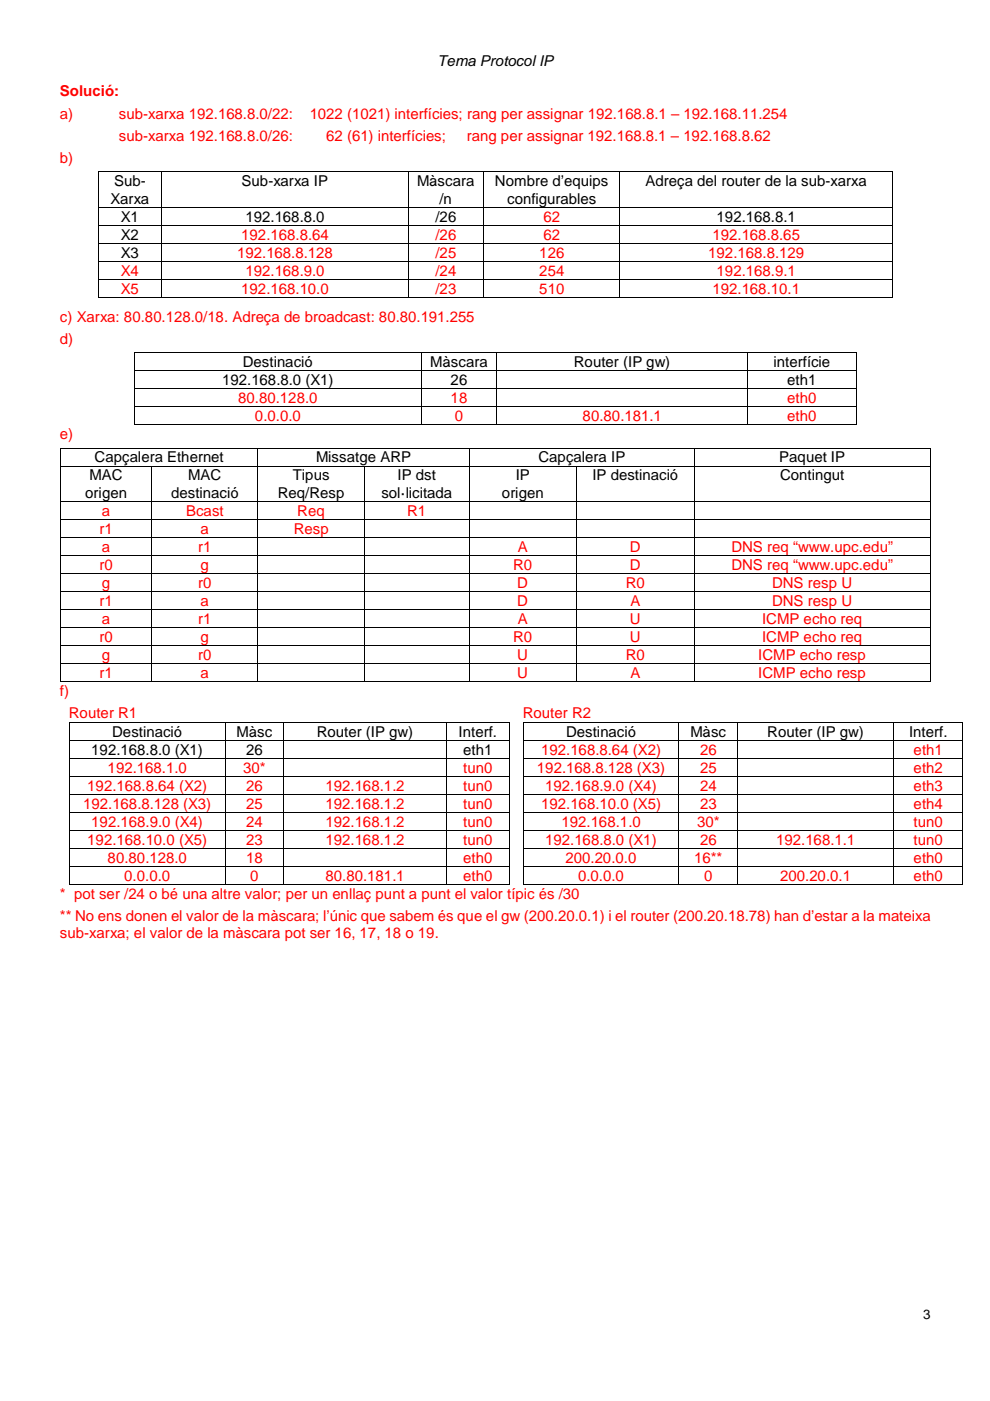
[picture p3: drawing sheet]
<svg xmlns="http://www.w3.org/2000/svg" width="210mm" height="297mm" viewBox="0 0 210 297" stroke-linecap="round" stroke-linejoin="round" font-family="sans-serif">
<defs><g id="words">
<g font-size="3.2">
<text x="92.8" y="13.9">Tema Protocol IP</text>
<text x="24.2" y="39.5">Sub-</text>
<text x="51.2" y="39.5">Sub-xarxa IP</text>
<text x="88.4" y="39.5">Màscara</text>
<text x="104.9" y="39.5">Nombre d’equips</text>
<text x="136.9" y="39.5">Adreça del router de la sub-xarxa</text>
<text x="23.4" y="43.2">Xarxa</text>
<text x="25.6" y="47">X1</text>
<text x="52" y="47">192.168.8.0</text>
<text x="92.3" y="47">/26</text>
<text x="93.2" y="43.2">/n</text>
<text x="107.5" y="43.2">configurables</text>
<text x="151.9" y="47">192.168.8.1</text>
<text x="25.6" y="50.8">X2</text>
<text x="25.6" y="54.7">X3</text>
<text x="51.5" y="77.9">Destinació</text>
<text x="91.2" y="77.9">Màscara</text>
<text x="121.7" y="77.9">Router (IP gw)</text>
<text x="164" y="77.9">interfície</text>
<text x="47.1" y="81.7">192.168.8.0 (X1)</text>
<text x="95.5" y="81.7">26</text>
<text x="166.9" y="81.7">eth1</text>
<text x="19" y="101.9">MAC</text>
<text x="20.1" y="98">Capçalera Ethernet</text>
<text x="39.9" y="101.9">MAC</text>
<text x="62.1" y="101.9">Tipus</text>
<text x="67" y="98">Missatge ARP</text>
<text x="84.3" y="101.9">IP dst</text>
<text x="109.3" y="101.9">IP</text>
<text x="114.2" y="98">Capçalera IP</text>
<text x="125.6" y="101.9">IP destinació</text>
<text x="165.2" y="98">Paquet IP</text>
<text x="165.4" y="101.9">Contingut</text>
<text x="18.1" y="105.5">origen</text>
<text x="36.3" y="105.5">destinació</text>
<text x="58.9" y="105.5">Req/Resp</text>
<text x="80.9" y="105.5">sol·licitada</text>
<text x="106.4" y="105.5">origen</text>
<text x="19.3" y="160">192.168.8.0 (X1)</text>
<text x="23.8" y="156.2">Destinació</text>
<text x="50.2" y="156.2">Màsc</text>
<text x="52.2" y="160">26</text>
<text x="67.1" y="156.2">Router (IP gw)</text>
<text x="97.2" y="156.2">Interf.</text>
<text x="98.2" y="160">eth1</text>
<text x="120" y="156.2">Destinació</text>
<text x="146.4" y="156.2">Màsc</text>
<text x="162.7" y="156.2">Router (IP gw)</text>
<text x="192.7" y="156.2">Interf.</text>
</g>
<g font-size="3.2" fill="#f00">
<text x="12.7" y="20.4">Solució:</text>
<text x="12.7" y="25.2">a)</text>
<text x="25.2" y="29.9">sub-xarxa 192.168.8.0/26:</text>
<text x="25.2" y="25.2">sub-xarxa 192.168.8.0/22:</text>
<text x="65.7" y="25.2">1022 (1021) interfícies; rang per assignar 192.168.8.1 – 192.168.11.254</text>
<text x="69.1" y="29.9">62 (61) interfícies;</text>
<text x="99" y="29.9">rang per assignar 192.168.8.1 – 192.168.8.62</text>
<text x="12.7" y="34.6">b)</text>
<text x="115.2" y="47">62</text>
<text x="51.1" y="50.8">192.168.8.64</text>
<text x="92.3" y="50.8">/26</text>
<text x="115.2" y="50.8">62</text>
<text x="151" y="50.8">192.168.8.65</text>
<text x="25.6" y="58.5">X4</text>
<text x="50.2" y="54.7">192.168.8.128</text>
<text x="52" y="58.5">192.168.9.0</text>
<text x="92.3" y="54.7">/25</text>
<text x="92.3" y="58.5">/24</text>
<text x="114.3" y="54.7">126</text>
<text x="114.3" y="58.5">254</text>
<text x="150.2" y="54.7">192.168.8.129</text>
<text x="151.9" y="58.5">192.168.9.1</text>
<text x="25.6" y="62.3">X5</text>
<text x="51.1" y="62.3">192.168.10.0</text>
<text x="92.3" y="62.3">/23</text>
<text x="114.3" y="62.3">510</text>
<text x="151" y="62.3">192.168.10.1</text>
<text x="12.7" y="68.2">c) Xarxa: 80.80.128.0/18. Adreça de broadcast: 80.80.191.255</text>
<text x="12.7" y="72.9">d)</text>
<text x="50.5" y="85.5">80.80.128.0</text>
<text x="54.1" y="89.3">0.0.0.0</text>
<text x="95.5" y="85.5">18</text>
<text x="96.4" y="89.3">0</text>
<text x="123.5" y="89.3">80.80.181.1</text>
<text x="166.9" y="89.3">eth0</text>
<text x="166.9" y="85.5">eth0</text>
<text x="12.7" y="93.1">e)</text>
<text x="21.1" y="113.2">r1</text>
<text x="21.6" y="109.3">a</text>
<text x="39.5" y="109.3">Bcast</text>
<text x="42.5" y="113.2">a</text>
<text x="62.3" y="113.2">Resp</text>
<text x="63" y="109.3">Req</text>
<text x="86.3" y="109.3">R1</text>
<text x="21.6" y="117">a</text>
<text x="42" y="117">r1</text>
<text x="109.8" y="117">A</text>
<text x="133.6" y="117">D</text>
<text x="155.1" y="117">DNS req “www.upc.edu”</text>
<text x="21.1" y="120.8">r0</text>
<text x="21.6" y="124.7">g</text>
<text x="42" y="124.7">r0</text>
<text x="42.5" y="120.8">g</text>
<text x="108.8" y="120.8">R0</text>
<text x="109.7" y="124.7">D</text>
<text x="132.7" y="124.7">R0</text>
<text x="133.6" y="120.8">D</text>
<text x="155.1" y="120.8">DNS req “www.upc.edu”</text>
<text x="163.7" y="124.7">DNS resp U</text>
<text x="21.1" y="128.5">r1</text>
<text x="42.5" y="128.5">a</text>
<text x="109.7" y="128.5">D</text>
<text x="133.6" y="128.5">A</text>
<text x="163.7" y="128.5">DNS resp U</text>
<text x="21.1" y="136.1">r0</text>
<text x="21.6" y="132.3">a</text>
<text x="42" y="132.3">r1</text>
<text x="42.5" y="136.1">g</text>
<text x="108.8" y="136.1">R0</text>
<text x="109.8" y="132.3">A</text>
<text x="133.6" y="132.3">U</text>
<text x="133.6" y="136.1">U</text>
<text x="161.6" y="132.3">ICMP echo req</text>
<text x="161.6" y="136.1">ICMP echo req</text>
<text x="21.1" y="143.8">r1</text>
<text x="21.6" y="140">g</text>
<text x="42" y="140">r0</text>
<text x="42.5" y="143.8">a</text>
<text x="109.7" y="143.8">U</text>
<text x="109.7" y="140">U</text>
<text x="132.7" y="140">R0</text>
<text x="133.6" y="143.8">A</text>
<text x="160.8" y="143.8">ICMP echo resp</text>
<text x="160.8" y="140">ICMP echo resp</text>
<text x="12.7" y="147.6">f)</text>
<text x="14.6" y="152.3">Router R1</text>
<text x="110.8" y="152.3">Router R2</text>
<text x="114.7" y="160">192.168.8.64 (X2)</text>
<text x="148.4" y="160">26</text>
<text x="193.7" y="160">eth1</text>
<text x="18.5" y="167.6">192.168.8.64 (X2)</text>
<text x="22.8" y="163.8">192.168.1.0</text>
<text x="51.6" y="163.8">30*</text>
<text x="52.2" y="167.6">26</text>
<text x="69" y="167.6">192.168.1.2</text>
<text x="98.2" y="167.6">tun0</text>
<text x="98.2" y="163.8">tun0</text>
<text x="113.8" y="163.8">192.168.8.128 (X3)</text>
<text x="115.6" y="167.6">192.168.9.0 (X4)</text>
<text x="148.4" y="167.6">24</text>
<text x="148.4" y="163.8">25</text>
<text x="193.7" y="167.6">eth3</text>
<text x="193.7" y="163.8">eth2</text>
<text x="17.6" y="171.5">192.168.8.128 (X3)</text>
<text x="52.2" y="171.5">25</text>
<text x="69" y="171.5">192.168.1.2</text>
<text x="98.2" y="171.5">tun0</text>
<text x="114.7" y="171.5">192.168.10.0 (X5)</text>
<text x="148.4" y="171.5">23</text>
<text x="193.7" y="171.5">eth4</text>
<text x="18.5" y="179.1">192.168.10.0 (X5)</text>
<text x="19.3" y="175.3">192.168.9.0 (X4)</text>
<text x="52.2" y="175.3">24</text>
<text x="52.2" y="179.1">23</text>
<text x="69" y="179.1">192.168.1.2</text>
<text x="69" y="175.3">192.168.1.2</text>
<text x="98.2" y="175.3">tun0</text>
<text x="98.2" y="179.1">tun0</text>
<text x="115.6" y="179.1">192.168.8.0 (X1)</text>
<text x="119" y="175.3">192.168.1.0</text>
<text x="147.8" y="175.3">30*</text>
<text x="148.4" y="179.1">26</text>
<text x="164.5" y="179.1">192.168.1.1</text>
<text x="193.7" y="179.1">tun0</text>
<text x="193.7" y="175.3">tun0</text>
<text x="22.8" y="183">80.80.128.0</text>
<text x="52.2" y="183">18</text>
<text x="98.2" y="183">eth0</text>
<text x="119.9" y="183">200.20.0.0</text>
<text x="147.2" y="183">16**</text>
<text x="193.7" y="183">eth0</text>
<text x="12.7" y="190.6">* pot ser /24 o bé una altre valor; per un enllaç punt a punt el valor típic és /30</text>
<text x="26.3" y="186.8">0.0.0.0</text>
<text x="53" y="186.8">0</text>
<text x="69" y="186.8">80.80.181.1</text>
<text x="98.2" y="186.8">eth0</text>
<text x="122.6" y="186.8">0.0.0.0</text>
<text x="149.3" y="186.8">0</text>
<text x="165.4" y="186.8">200.20.0.1</text>
<text x="193.7" y="186.8">eth0</text>
<text x="12.7" y="195.3">** No ens donen el valor de la màscara; l’únic que sabem és que el gw (200.20.0.1) i el router (200.20.18.78) han d’estar a la mateixa</text>
<text x="12.7" y="199">sub-xarxa; el valor de la màscara pot ser 16, 17, 18 o 19.</text>
</g>
<text font-size="2.8" x="195.7" y="279.6">3</text>
</g></defs>
<g fill="#000">
<path d="M20.7 36.4h.2v.1h-.2zM34.2 36.4h.2v.1h-.2zM86.4 36.4h.2v.1h-.2zM102.4 36.4h.2v.1h-.2zM131.3 36.4h.2v.1h-.2zM189.1 36.4h.2v.1h-.2zM20.7 43.9h.2v.1h-.2zM20.7 47.7h.2v.1h-.2zM20.7 51.5h.2v.2h-.2zM20.7 55.3h.2v.2h-.2zM20.7 59.2h.2v.2h-.2zM34.2 43.9h.2v.1h-.2z"/>
<path d="M34.2 47.7h.2v.1h-.2zM34.2 51.5h.2v.2h-.2zM34.2 55.3h.2v.2h-.2zM34.2 59.2h.2v.2h-.2zM86.4 43.9h.2v.1h-.2zM86.4 47.7h.2v.1h-.2zM86.4 51.5h.2v.2h-.2zM86.4 55.3h.2v.2h-.2zM86.4 59.2h.2v.2h-.2zM102.4 43.9h.2v.1h-.2zM102.4 47.7h.2v.1h-.2zM102.4 51.5h.2v.2h-.2z"/>
<path d="M102.4 55.3h.2v.2h-.2zM102.4 59.2h.2v.2h-.2zM131.3 43.9h.2v.1h-.2zM131.3 47.7h.2v.1h-.2zM131.3 51.5h.2v.2h-.2zM131.3 55.3h.2v.2h-.2zM131.3 59.2h.2v.2h-.2zM189.1 43.9h.2v.1h-.2zM189.1 47.7h.2v.1h-.2zM189.1 51.5h.2v.2h-.2zM189.1 55.3h.2v.2h-.2zM189.1 59.2h.2v.2h-.2z"/>
<path d="M20.7 63h.2v.2h-.2zM28.4 74.7h.2v.2h-.2zM28.4 78.5h.2v.2h-.2zM34.2 63h.2v.2h-.2zM86.4 63h.2v.2h-.2zM89.2 74.7h.2v.2h-.2zM89.2 78.5h.2v.2h-.2zM102.4 63h.2v.2h-.2zM105.2 74.7h.2v.2h-.2zM105.2 78.5h.2v.2h-.2zM131.3 63h.2v.2h-.2zM158.5 74.7h.1v.2h-.1z"/>
<path d="M158.5 78.5h.1v.2h-.1zM181.5 74.7h.2v.2h-.2zM181.5 78.5h.2v.2h-.2zM189.1 63h.2v.2h-.2zM12.7 94.9h.2v.2h-.2zM12.7 98.7h.2v.2h-.2zM28.4 82.4h.2v.1h-.2zM28.4 86.2h.2v.2h-.2zM28.4 90h.2v.2h-.2zM32.1 98.7h.2v.2h-.2zM54.6 94.9h.2v.2h-.2zM54.6 98.7h.2v.2h-.2z"/>
<path d="M77.2 98.7h.1v.2h-.1zM89.2 82.4h.2v.1h-.2zM89.2 86.2h.2v.2h-.2zM89.2 90h.2v.2h-.2zM99.4 94.9h.2v.2h-.2zM99.4 98.7h.2v.2h-.2zM105.2 82.4h.2v.1h-.2zM105.2 86.2h.2v.2h-.2zM105.2 90h.2v.2h-.2zM122.1 98.7h.2v.2h-.2zM147.2 94.9h.1v.2h-.1zM147.2 98.7h.1v.2h-.1z"/>
<path d="M158.5 82.4h.1v.1h-.1zM158.5 86.2h.1v.2h-.1zM158.5 90h.1v.2h-.1zM181.5 82.4h.2v.1h-.2zM181.5 86.2h.2v.2h-.2zM181.5 90h.2v.2h-.2zM197.1 94.9h.2v.2h-.2zM197.1 98.7h.2v.2h-.2zM12.7 106.2h.2v.2h-.2zM12.7 110h.2v.2h-.2zM12.7 113.9h.2v.1h-.2zM12.7 117.7h.2v.2h-.2z"/>
<path d="M32.1 106.2h.2v.2h-.2zM32.1 110h.2v.2h-.2zM32.1 113.9h.2v.1h-.2zM32.1 117.7h.2v.2h-.2zM54.6 106.2h.2v.2h-.2zM54.6 110h.2v.2h-.2zM54.6 113.9h.2v.1h-.2zM54.6 117.7h.2v.2h-.2zM77.2 106.2h.1v.2h-.1zM77.2 110h.1v.2h-.1zM77.2 113.9h.1v.1h-.1zM77.2 117.7h.1v.2h-.1z"/>
<path d="M99.4 106.2h.2v.2h-.2zM99.4 110h.2v.2h-.2zM99.4 113.9h.2v.1h-.2zM99.4 117.7h.2v.2h-.2zM122.1 106.2h.2v.2h-.2zM122.1 110h.2v.2h-.2zM122.1 113.9h.2v.1h-.2zM122.1 117.7h.2v.2h-.2zM147.2 106.2h.1v.2h-.1zM147.2 110h.1v.2h-.1zM147.2 113.9h.1v.1h-.1zM147.2 117.7h.1v.2h-.1z"/>
<path d="M197.1 106.2h.2v.2h-.2zM197.1 110h.2v.2h-.2zM197.1 113.9h.2v.1h-.2zM197.1 117.7h.2v.2h-.2zM12.7 121.5h.2v.2h-.2zM12.7 125.3h.2v.2h-.2zM12.7 129.2h.2v.1h-.2zM12.7 133h.2v.2h-.2zM12.7 136.8h.2v.2h-.2zM32.1 121.5h.2v.2h-.2zM32.1 125.3h.2v.2h-.2zM32.1 129.2h.2v.1h-.2z"/>
<path d="M32.1 133h.2v.2h-.2zM32.1 136.8h.2v.2h-.2zM54.6 121.5h.2v.2h-.2zM54.6 125.3h.2v.2h-.2zM54.6 129.2h.2v.1h-.2zM54.6 133h.2v.2h-.2zM54.6 136.8h.2v.2h-.2zM77.2 121.5h.1v.2h-.1zM77.2 125.3h.1v.2h-.1zM77.2 129.2h.1v.1h-.1zM77.2 133h.1v.2h-.1zM77.2 136.8h.1v.2h-.1z"/>
<path d="M99.4 121.5h.2v.2h-.2zM99.4 125.3h.2v.2h-.2zM99.4 129.2h.2v.1h-.2zM99.4 133h.2v.2h-.2zM99.4 136.8h.2v.2h-.2zM122.1 121.5h.2v.2h-.2zM122.1 125.3h.2v.2h-.2zM122.1 129.2h.2v.1h-.2zM122.1 133h.2v.2h-.2zM122.1 136.8h.2v.2h-.2zM147.2 121.5h.1v.2h-.1zM147.2 125.3h.1v.2h-.1z"/>
<path d="M147.2 129.2h.1v.1h-.1zM147.2 133h.1v.2h-.1zM147.2 136.8h.1v.2h-.1zM197.1 121.5h.2v.2h-.2zM197.1 125.3h.2v.2h-.2zM197.1 129.2h.2v.1h-.2zM197.1 133h.2v.2h-.2zM197.1 136.8h.2v.2h-.2zM12.7 140.6h.2v.2h-.2zM12.7 144.5h.2v.2h-.2zM14.6 153h.2v.2h-.2zM14.6 156.8h.2v.2h-.2z"/>
<path d="M32.1 140.6h.2v.2h-.2zM32.1 144.5h.2v.2h-.2zM47.6 153h.2v.2h-.2zM47.6 156.8h.2v.2h-.2zM54.6 140.6h.2v.2h-.2zM54.6 144.5h.2v.2h-.2zM60.1 153h.2v.2h-.2zM60.1 156.8h.2v.2h-.2zM77.2 140.6h.1v.2h-.1zM77.2 144.5h.1v.2h-.1zM94.5 153h.2v.2h-.2zM94.5 156.8h.2v.2h-.2z"/>
<path d="M99.4 140.6h.2v.2h-.2zM99.4 144.5h.2v.2h-.2zM107.9 153h.2v.2h-.2zM107.9 156.8h.2v.2h-.2zM110.8 153h.2v.2h-.2zM110.8 156.8h.2v.2h-.2zM122.1 140.6h.2v.2h-.2zM122.1 144.5h.2v.2h-.2zM143.8 153h.2v.2h-.2zM143.8 156.8h.2v.2h-.2zM147.2 140.6h.1v.2h-.1zM147.2 144.5h.1v.2h-.1z"/>
<path d="M156.3 153h.2v.2h-.2zM156.3 156.8h.2v.2h-.2zM189.4 153h.1v.2h-.1zM189.4 156.8h.1v.2h-.1zM197.1 140.6h.2v.2h-.2zM197.1 144.5h.2v.2h-.2zM204.1 153h.2v.2h-.2zM204.1 156.8h.2v.2h-.2zM14.6 160.7h.2v.1h-.2zM14.6 164.5h.2v.2h-.2zM14.6 168.3h.2v.2h-.2zM14.6 172.2h.2v.1h-.2z"/>
<path d="M14.6 176h.2v.1h-.2zM14.6 179.8h.2v.2h-.2zM47.6 160.7h.2v.1h-.2zM47.6 164.5h.2v.2h-.2zM47.6 168.3h.2v.2h-.2zM47.6 172.2h.2v.1h-.2zM47.6 176h.2v.1h-.2zM47.6 179.8h.2v.2h-.2zM60.1 160.7h.2v.1h-.2zM60.1 164.5h.2v.2h-.2zM60.1 168.3h.2v.2h-.2zM60.1 172.2h.2v.1h-.2z"/>
<path d="M60.1 176h.2v.1h-.2zM60.1 179.8h.2v.2h-.2zM94.5 160.7h.2v.1h-.2zM94.5 164.5h.2v.2h-.2zM94.5 168.3h.2v.2h-.2zM94.5 172.2h.2v.1h-.2zM94.5 176h.2v.1h-.2zM94.5 179.8h.2v.2h-.2zM107.9 160.7h.2v.1h-.2zM107.9 164.5h.2v.2h-.2zM107.9 168.3h.2v.2h-.2zM107.9 172.2h.2v.1h-.2z"/>
<path d="M107.9 176h.2v.1h-.2zM107.9 179.8h.2v.2h-.2zM110.8 160.7h.2v.1h-.2zM110.8 164.5h.2v.2h-.2zM110.8 168.3h.2v.2h-.2zM110.8 172.2h.2v.1h-.2zM110.8 176h.2v.1h-.2zM110.8 179.8h.2v.2h-.2zM143.8 160.7h.2v.1h-.2zM143.8 164.5h.2v.2h-.2zM143.8 168.3h.2v.2h-.2zM143.8 172.2h.2v.1h-.2z"/>
<path d="M143.8 176h.2v.1h-.2zM143.8 179.8h.2v.2h-.2zM156.3 160.7h.2v.1h-.2zM156.3 164.5h.2v.2h-.2zM156.3 168.3h.2v.2h-.2zM156.3 172.2h.2v.1h-.2zM156.3 176h.2v.1h-.2zM156.3 179.8h.2v.2h-.2zM189.4 160.7h.1v.1h-.1zM189.4 164.5h.1v.2h-.1zM189.4 168.3h.1v.2h-.1zM189.4 172.2h.1v.1h-.1z"/>
<path d="M189.4 176h.1v.1h-.1zM189.4 179.8h.1v.2h-.1zM204.1 160.7h.2v.1h-.2zM204.1 164.5h.2v.2h-.2zM204.1 168.3h.2v.2h-.2zM204.1 172.2h.2v.1h-.2zM204.1 176h.2v.1h-.2zM204.1 179.8h.2v.2h-.2zM14.6 183.6h.2v.2h-.2zM14.6 187.5h.2v.1h-.2zM47.6 183.6h.2v.2h-.2zM47.6 187.5h.2v.1h-.2z"/>
<path d="M60.1 183.6h.2v.2h-.2zM60.1 187.5h.2v.1h-.2zM94.5 183.6h.2v.2h-.2zM94.5 187.5h.2v.1h-.2zM107.9 183.6h.2v.2h-.2zM107.9 187.5h.2v.1h-.2zM110.8 183.6h.2v.2h-.2zM110.8 187.5h.2v.1h-.2zM143.8 183.6h.2v.2h-.2zM143.8 187.5h.2v.1h-.2zM156.3 183.6h.2v.2h-.2zM156.3 187.5h.2v.1h-.2z"/>
<path d="M189.4 183.6h.1v.2h-.1zM189.4 187.5h.1v.1h-.1zM204.1 183.6h.2v.2h-.2zM204.1 187.5h.2v.1h-.2z"/>
</g>
<g fill="none" stroke="#000" stroke-width=".21">
<path d="M20.8 36.5v7.4M20.9 36.4h13.3M34.3 36.5v7.4M34.4 36.4h52M86.5 36.5v7.4M86.6 36.4h15.8M102.5 36.5v7.4M102.6 36.4h28.7M131.4 36.5v7.4M131.5 36.4h57.6M189.2 36.5v7.4M20.8 44v3.7"/>
<path d="M20.8 47.8v3.7M20.8 51.7v3.6M20.8 55.5v3.7M20.8 59.4v3.6M20.9 43.9h13.3M20.9 47.8h13.3M20.9 51.6h13.3M20.9 55.4h13.3M20.9 59.3h13.3M34.3 44v3.7M34.3 47.8v3.7M34.3 51.7v3.6"/>
<path d="M34.3 55.5v3.7M34.3 59.4v3.6M34.4 43.9h52M34.4 47.8h52M34.4 51.6h52M34.4 55.4h52M34.4 59.3h52M86.5 44v3.7M86.5 47.8v3.7M86.5 51.7v3.6M86.5 55.5v3.7M86.5 59.4v3.6"/>
<path d="M86.6 43.9h15.8M86.6 47.8h15.8M86.6 51.6h15.8M86.6 55.4h15.8M86.6 59.3h15.8M102.5 44v3.7M102.5 47.8v3.7M102.5 51.7v3.6M102.5 55.5v3.7M102.5 59.4v3.6M102.6 43.9h28.7M102.6 47.8h28.7"/>
<path d="M102.6 51.6h28.7M102.6 55.4h28.7M102.6 59.3h28.7M131.4 44v3.7M131.4 47.8v3.7M131.4 51.7v3.6M131.4 55.5v3.7M131.4 59.4v3.6M131.5 43.9h57.6M131.5 47.8h57.6M131.5 51.6h57.6M131.5 55.4h57.6"/>
<path d="M131.5 59.3h57.6M189.2 44v3.7M189.2 47.8v3.7M189.2 51.7v3.6M189.2 55.5v3.7M189.2 59.4v3.6M20.9 63.1h13.3M28.5 74.9v3.6M28.5 78.7v3.7M28.6 74.8h60.6M28.6 78.6h60.6M34.4 63.1h52"/>
<path d="M86.6 63.1h15.8M89.3 74.9v3.6M89.3 78.7v3.7M89.4 74.8h15.8M89.4 78.6h15.8M102.6 63.1h28.7M105.3 74.9v3.6M105.3 78.7v3.7M105.4 74.8h53.1M105.4 78.6h53.1M131.5 63.1h57.6M158.5 74.9v3.6"/>
<path d="M158.5 78.7v3.7M158.6 74.8h22.9M158.6 78.6h22.9M181.6 74.9v3.6M181.6 78.7v3.7M12.8 95.1v3.6M12.8 98.9v7.3M12.9 95h41.7M12.9 98.8h19.2M28.5 82.5v3.7M28.5 86.4v3.6M28.6 82.5h60.6"/>
<path d="M28.6 86.3h60.6M28.6 90.1h60.6M32.2 98.9v7.3M32.3 98.8h22.3M54.7 95.1v3.6M54.7 98.9v7.3M54.8 95h44.6M54.8 98.8h22.4M77.3 98.9v7.3M77.3 98.8h22.1M89.3 82.5v3.7M89.3 86.4v3.6"/>
<path d="M89.4 82.5h15.8M89.4 86.3h15.8M89.4 90.1h15.8M99.5 95.1v3.6M99.5 98.9v7.3M99.6 95h47.6M99.6 98.8h22.5M105.3 82.5v3.7M105.3 86.4v3.6M105.4 82.5h53.1M105.4 86.3h53.1M105.4 90.1h53.1"/>
<path d="M122.2 98.9v7.3M122.3 98.8h24.9M147.2 95.1v3.6M147.2 98.9v7.3M147.3 95h49.8M147.3 98.8h49.8M158.5 82.5v3.7M158.5 86.4v3.6M158.6 82.5h22.9M158.6 86.3h22.9M158.6 90.1h22.9M181.6 82.5v3.7"/>
<path d="M181.6 86.4v3.6M197.2 95.1v3.6M197.2 98.9v7.3M12.8 106.4v3.6M12.8 110.2v3.7M12.8 114v3.7M12.8 117.9v3.6M12.9 106.3h19.2M12.9 110.1h19.2M12.9 114h19.2M12.9 117.8h19.2M32.2 106.4v3.6"/>
<path d="M32.2 110.2v3.7M32.2 114v3.7M32.2 117.9v3.6M32.3 106.3h22.3M32.3 110.1h22.3M32.3 114h22.3M32.3 117.8h22.3M54.7 106.4v3.6M54.7 110.2v3.7M54.7 114v3.7M54.7 117.9v3.6M54.8 106.3h22.4"/>
<path d="M54.8 110.1h22.4M54.8 114h22.4M54.8 117.8h22.4M77.3 106.4v3.6M77.3 110.2v3.7M77.3 114v3.7M77.3 117.9v3.6M77.3 106.3h22.1M77.3 110.1h22.1M77.3 114h22.1M77.3 117.8h22.1M99.5 106.4v3.6"/>
<path d="M99.5 110.2v3.7M99.5 114v3.7M99.5 117.9v3.6M99.6 106.3h22.5M99.6 110.1h22.5M99.6 114h22.5M99.6 117.8h22.5M122.2 106.4v3.6M122.2 110.2v3.7M122.2 114v3.7M122.2 117.9v3.6M122.3 106.3h24.9"/>
<path d="M122.3 110.1h24.9M122.3 114h24.9M122.3 117.8h24.9M147.2 106.4v3.6M147.2 110.2v3.7M147.2 114v3.7M147.2 117.9v3.6M147.3 106.3h49.8M147.3 110.1h49.8M147.3 114h49.8M147.3 117.8h49.8M197.2 106.4v3.6"/>
<path d="M197.2 110.2v3.7M197.2 114v3.7M197.2 117.9v3.6M12.8 121.7v3.6M12.8 125.5v3.7M12.8 129.3v3.7M12.8 133.2v3.6M12.8 137v3.6M12.9 121.6h19.2M12.9 125.4h19.2M12.9 129.2h19.2M12.9 133.1h19.2"/>
<path d="M12.9 136.9h19.2M32.2 121.7v3.6M32.2 125.5v3.7M32.2 129.3v3.7M32.2 133.2v3.6M32.2 137v3.6M32.3 121.6h22.3M32.3 125.4h22.3M32.3 129.2h22.3M32.3 133.1h22.3M32.3 136.9h22.3M54.7 121.7v3.6"/>
<path d="M54.7 125.5v3.7M54.7 129.3v3.7M54.7 133.2v3.6M54.7 137v3.6M54.8 121.6h22.4M54.8 125.4h22.4M54.8 129.2h22.4M54.8 133.1h22.4M54.8 136.9h22.4M77.3 121.7v3.6M77.3 125.5v3.7M77.3 129.3v3.7"/>
<path d="M77.3 133.2v3.6M77.3 137v3.6M77.3 121.6h22.1M77.3 125.4h22.1M77.3 129.2h22.1M77.3 133.1h22.1M77.3 136.9h22.1M99.5 121.7v3.6M99.5 125.5v3.7M99.5 129.3v3.7M99.5 133.2v3.6M99.5 137v3.6"/>
<path d="M99.6 121.6h22.5M99.6 125.4h22.5M99.6 129.2h22.5M99.6 133.1h22.5M99.6 136.9h22.5M122.2 121.7v3.6M122.2 125.5v3.7M122.2 129.3v3.7M122.2 133.2v3.6M122.2 137v3.6M122.3 121.6h24.9M122.3 125.4h24.9"/>
<path d="M122.3 129.2h24.9M122.3 133.1h24.9M122.3 136.9h24.9M147.2 121.7v3.6M147.2 125.5v3.7M147.2 129.3v3.7M147.2 133.2v3.6M147.2 137v3.6M147.3 121.6h49.8M147.3 125.4h49.8M147.3 129.2h49.8M147.3 133.1h49.8"/>
<path d="M147.3 136.9h49.8M197.2 121.7v3.6M197.2 125.5v3.7M197.2 129.3v3.7M197.2 133.2v3.6M197.2 137v3.6M12.8 140.8v3.7M12.9 140.7h19.2M12.9 144.6h19.2M14.7 153.2v3.6M14.7 157v3.7M14.8 153.1h32.8"/>
<path d="M14.8 156.9h32.8M32.2 140.8v3.7M32.3 140.7h22.3M32.3 144.6h22.3M47.7 153.2v3.6M47.7 157v3.7M47.8 153.1h12.3M47.8 156.9h12.3M54.7 140.8v3.7M54.8 140.7h22.4M54.8 144.6h22.4M60.2 153.2v3.6"/>
<path d="M60.2 157v3.7M60.3 153.1h34.2M60.3 156.9h34.2M77.3 140.8v3.7M77.3 140.7h22.1M77.3 144.6h22.1M94.6 153.2v3.6M94.6 157v3.7M94.7 153.1h13.2M94.7 156.9h13.2M99.5 140.8v3.7M99.6 140.7h22.5"/>
<path d="M99.6 144.6h22.5M108 153.2v3.6M108 157v3.7M110.9 153.2v3.6M110.9 157v3.7M111 153.1h32.8M111 156.9h32.8M122.2 140.8v3.7M122.3 140.7h24.9M122.3 144.6h24.9M143.9 153.2v3.6M143.9 157v3.7"/>
<path d="M144 153.1h12.3M144 156.9h12.3M147.2 140.8v3.7M147.3 140.7h49.8M147.3 144.6h49.8M156.4 153.2v3.6M156.4 157v3.7M156.5 153.1h32.9M156.5 156.9h32.9M189.4 153.2v3.6M189.4 157v3.7M189.5 153.1h14.6"/>
<path d="M189.5 156.9h14.6M197.2 140.8v3.7M204.2 153.2v3.6M204.2 157v3.7M14.7 160.8v3.7M14.7 164.7v3.6M14.7 168.5v3.7M14.7 172.3v3.7M14.7 176.1v3.7M14.7 180v3.6M14.8 160.7h32.8M14.8 164.6h32.8"/>
<path d="M14.8 168.4h32.8M14.8 172.3h32.8M14.8 176.1h32.8M14.8 179.9h32.8M47.7 160.8v3.7M47.7 164.7v3.6M47.7 168.5v3.7M47.7 172.3v3.7M47.7 176.1v3.7M47.7 180v3.6M47.8 160.7h12.3M47.8 164.6h12.3"/>
<path d="M47.8 168.4h12.3M47.8 172.3h12.3M47.8 176.1h12.3M47.8 179.9h12.3M60.2 160.8v3.7M60.2 164.7v3.6M60.2 168.5v3.7M60.2 172.3v3.7M60.2 176.1v3.7M60.2 180v3.6M60.3 160.7h34.2M60.3 164.6h34.2"/>
<path d="M60.3 168.4h34.2M60.3 172.3h34.2M60.3 176.1h34.2M60.3 179.9h34.2M94.6 160.8v3.7M94.6 164.7v3.6M94.6 168.5v3.7M94.6 172.3v3.7M94.6 176.1v3.7M94.6 180v3.6M94.7 160.7h13.2M94.7 164.6h13.2"/>
<path d="M94.7 168.4h13.2M94.7 172.3h13.2M94.7 176.1h13.2M94.7 179.9h13.2M108 160.8v3.7M108 164.7v3.6M108 168.5v3.7M108 172.3v3.7M108 176.1v3.7M108 180v3.6M110.9 160.8v3.7M110.9 164.7v3.6"/>
<path d="M110.9 168.5v3.7M110.9 172.3v3.7M110.9 176.1v3.7M110.9 180v3.6M111 160.7h32.8M111 164.6h32.8M111 168.4h32.8M111 172.3h32.8M111 176.1h32.8M111 179.9h32.8M143.9 160.8v3.7M143.9 164.7v3.6"/>
<path d="M143.9 168.5v3.7M143.9 172.3v3.7M143.9 176.1v3.7M143.9 180v3.6M144 160.7h12.3M144 164.6h12.3M144 168.4h12.3M144 172.3h12.3M144 176.1h12.3M144 179.9h12.3M156.4 160.8v3.7M156.4 164.7v3.6"/>
<path d="M156.4 168.5v3.7M156.4 172.3v3.7M156.4 176.1v3.7M156.4 180v3.6M156.5 160.7h32.9M156.5 164.6h32.9M156.5 168.4h32.9M156.5 172.3h32.9M156.5 176.1h32.9M156.5 179.9h32.9M189.4 160.8v3.7M189.4 164.7v3.6"/>
<path d="M189.4 168.5v3.7M189.4 172.3v3.7M189.4 176.1v3.7M189.4 180v3.6M189.5 160.7h14.6M189.5 164.6h14.6M189.5 168.4h14.6M189.5 172.3h14.6M189.5 176.1h14.6M189.5 179.9h14.6M204.2 160.8v3.7M204.2 164.7v3.6"/>
<path d="M204.2 168.5v3.7M204.2 172.3v3.7M204.2 176.1v3.7M204.2 180v3.6M14.7 183.8v3.7M14.8 183.7h32.8M14.8 187.5h32.8M47.7 183.8v3.7M47.8 183.7h12.3M47.8 187.5h12.3M60.2 183.8v3.7M60.3 183.7h34.2"/>
<path d="M60.3 187.5h34.2M94.6 183.8v3.7M94.7 183.7h13.2M94.7 187.5h13.2M108 183.8v3.7M110.9 183.8v3.7M111 183.7h32.8M111 187.5h32.8M143.9 183.8v3.7M144 183.7h12.3M144 187.5h12.3M156.4 183.8v3.7"/>
<path d="M156.5 183.7h32.9M156.5 187.5h32.9M189.4 183.8v3.7M189.5 183.7h14.6M189.5 187.5h14.6M204.2 183.8v3.7"/>
</g>
<use href="#words"/>
</svg>
